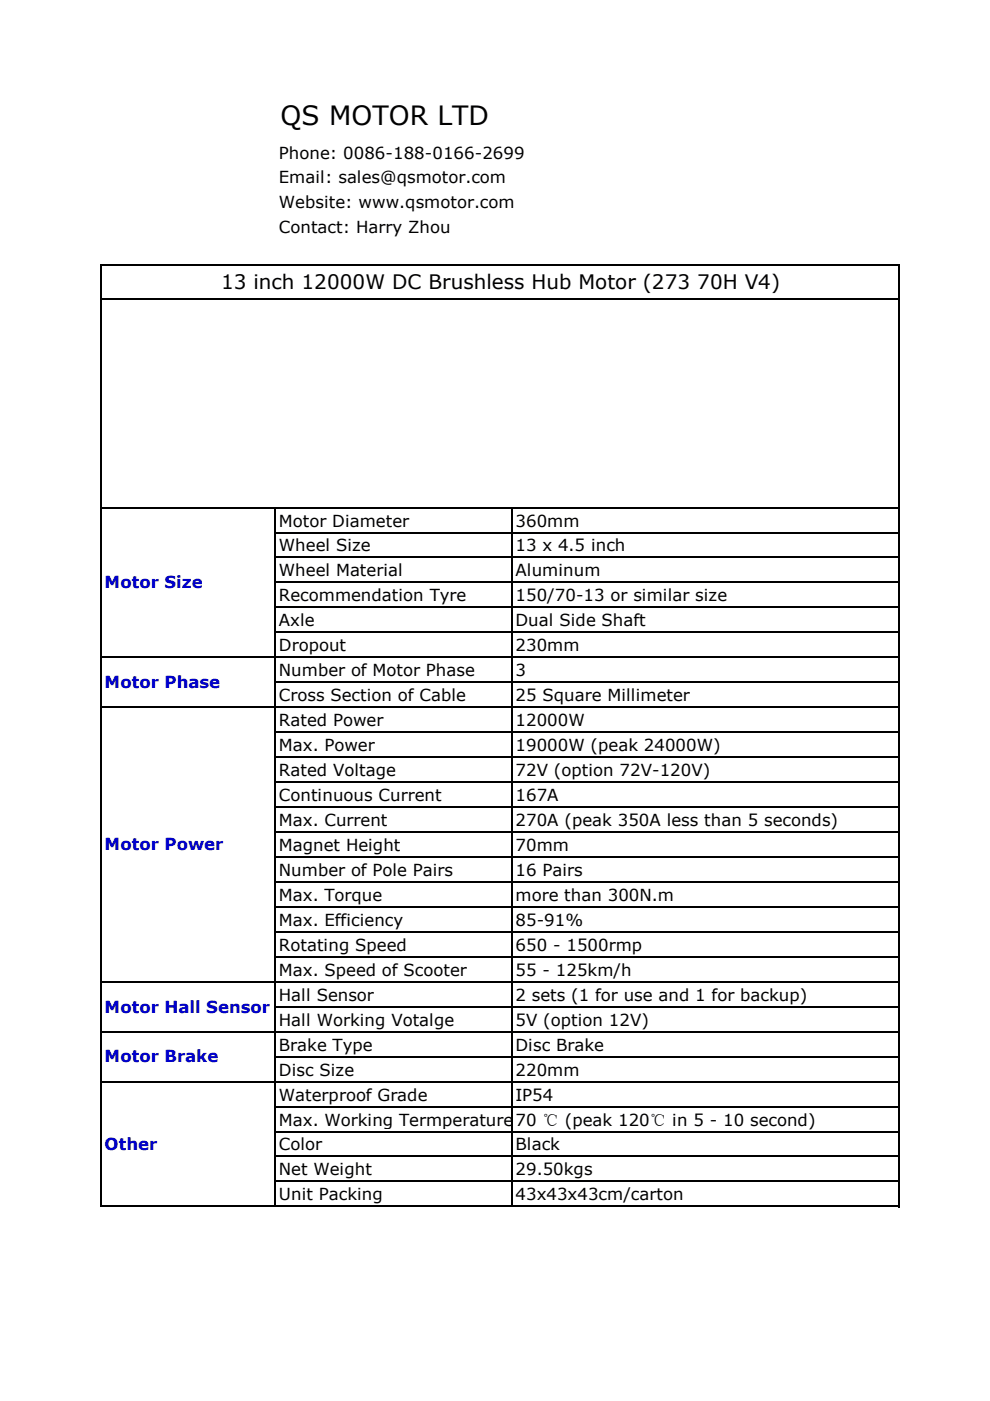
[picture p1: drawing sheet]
<svg xmlns="http://www.w3.org/2000/svg" width="210mm" height="297mm" viewBox="0 0 210 297" stroke-linecap="round" stroke-linejoin="round" font-family="sans-serif">
<defs><g id="words">
<text font-size="5.6" x="59.5" y="26.5">QS MOTOR LTD</text>
<text font-size="4.2" x="46.9" y="61.3">13 inch 12000W DC Brushless Hub Motor (273 70H V4)</text>
<g font-size="3.5">
<text x="59.1" y="33.6">Phone: 0086-188-0166-2699</text>
<text x="59.1" y="38.9">Email: sales@qsmotor.com</text>
<text x="59.1" y="44.2">Website: www.qsmotor.com</text>
<text x="59.1" y="49.5">Contact: Harry Zhou</text>
<text x="59.1" y="111.6">Motor Diameter</text>
<text x="109.3" y="111.6">360mm</text>
<text x="59.1" y="116.9">Wheel Size</text>
<text x="109.3" y="116.9">13 x 4.5 inch</text>
<text x="59.1" y="122.2">Wheel Material</text>
<text x="109.3" y="122.2">Aluminum</text>
<text x="59.1" y="127.5">Recommendation Tyre</text>
<text x="109.3" y="127.5">150/70-13 or similar size</text>
<text x="59.1" y="132.8">Axle</text>
<text x="109.3" y="132.8">Dual Side Shaft</text>
<text x="59.1" y="138.1">Dropout</text>
<text x="59.1" y="143.4">Number of Motor Phase</text>
<text x="109.3" y="143.4">3</text>
<text x="109.3" y="138.1">230mm</text>
<text x="59.1" y="148.7">Cross Section of Cable</text>
<text x="109.3" y="148.7">25 Square Millimeter</text>
<text x="59.1" y="154">Rated Power</text>
<text x="109.3" y="154">12000W</text>
<text x="59.1" y="159.3">Max. Power</text>
<text x="109.3" y="159.3">19000W (peak 24000W)</text>
<text x="59.1" y="164.5">Rated Voltage</text>
<text x="109.3" y="164.5">72V (option 72V-120V)</text>
<text x="59.1" y="169.8">Continuous Current</text>
<text x="109.3" y="169.8">167A</text>
<text x="59.1" y="175.1">Max. Current</text>
<text x="109.3" y="175.1">270A (peak 350A less than 5 seconds)</text>
<text x="59.1" y="180.4">Magnet Height</text>
<text x="59.1" y="185.7">Number of Pole Pairs</text>
<text x="109.3" y="180.4">70mm</text>
<text x="109.3" y="185.7">16 Pairs</text>
<text x="59.1" y="191">Max. Torque</text>
<text x="109.3" y="191">more than 300N.m</text>
<text x="59.1" y="196.3">Max. Efficiency</text>
<text x="109.3" y="196.3">85-91%</text>
<text x="59.1" y="201.6">Rotating Speed</text>
<text x="109.3" y="201.6">650 - 1500rmp</text>
<text x="59.1" y="206.9">Max. Speed of Scooter</text>
<text x="109.3" y="206.9">55 - 125km/h</text>
<text x="59.1" y="212.2">Hall Sensor</text>
<text x="109.3" y="212.2">2 sets (1 for use and 1 for backup)</text>
<text x="59.1" y="217.5">Hall Working Votalge</text>
<text x="109.3" y="217.5">5V (option 12V)</text>
<text x="59.1" y="222.8">Brake Type</text>
<text x="109.3" y="222.8">Disc Brake</text>
<text x="59.1" y="228">Disc Size</text>
<text x="59.1" y="233.3">Waterproof Grade</text>
<text x="109.3" y="228">220mm</text>
<text x="109.3" y="233.3">IP54</text>
<text x="59.1" y="238.6">Max. Working Termperature</text>
<text x="109.3" y="238.6">70 ℃ (peak 120℃ in 5 - 10 second)</text>
<text x="59.1" y="243.9">Color</text>
<text x="109.3" y="243.9">Black</text>
<text x="59.1" y="249.2">Net Weight</text>
<text x="109.3" y="249.2">29.50kgs</text>
<text x="59.1" y="254.5">Unit Packing</text>
<text x="109.3" y="254.5">43x43x43cm/carton</text>
</g>
<g font-size="3.5" fill="#00c">
<text x="22.2" y="124.7">Motor Size</text>
<text x="22.2" y="145.9">Motor Phase</text>
<text x="22.2" y="180.3">Motor Power</text>
<text x="22.2" y="214.7">Motor Hall Sensor</text>
<text x="22.2" y="225.3">Motor Brake</text>
<text x="22.2" y="243.8">Other</text>
</g>
</g></defs>
<g fill="none" stroke="#000" stroke-width=".34">
<path d="M21.4 56v199.9M21.5 56.2h169.3M190.6 56.4v199.5M21.5 63.3h169.3M21.5 107.6h169.3M58.4 107.8v148.1M58.5 112.9h132.3M58.5 118.2h132.3M108.5 107.8v148.1M21.5 139.4h169.3M58.5 123.5h132.3M58.5 128.8h132.3"/>
<path d="M58.5 134.1h132.3M21.5 149.9h169.3M58.5 144.7h132.3M58.5 155.2h132.3M58.5 160.5h132.3M58.5 165.8h132.3M58.5 171.1h132.3M58.5 176.4h132.3M58.5 181.7h132.3M58.5 187h132.3M58.5 192.3h132.3M58.5 197.6h132.3"/>
<path d="M21.5 208.2h169.3M21.5 218.7h169.3M58.5 202.9h132.3M58.5 213.4h132.3M21.5 229.3h169.3M58.5 224h132.3M58.5 234.6h132.3M58.5 239.9h132.3M21.5 255.8h169.3M58.5 245.2h132.3M58.5 250.5h132.3"/>
</g>
<use href="#words"/>
</svg>
